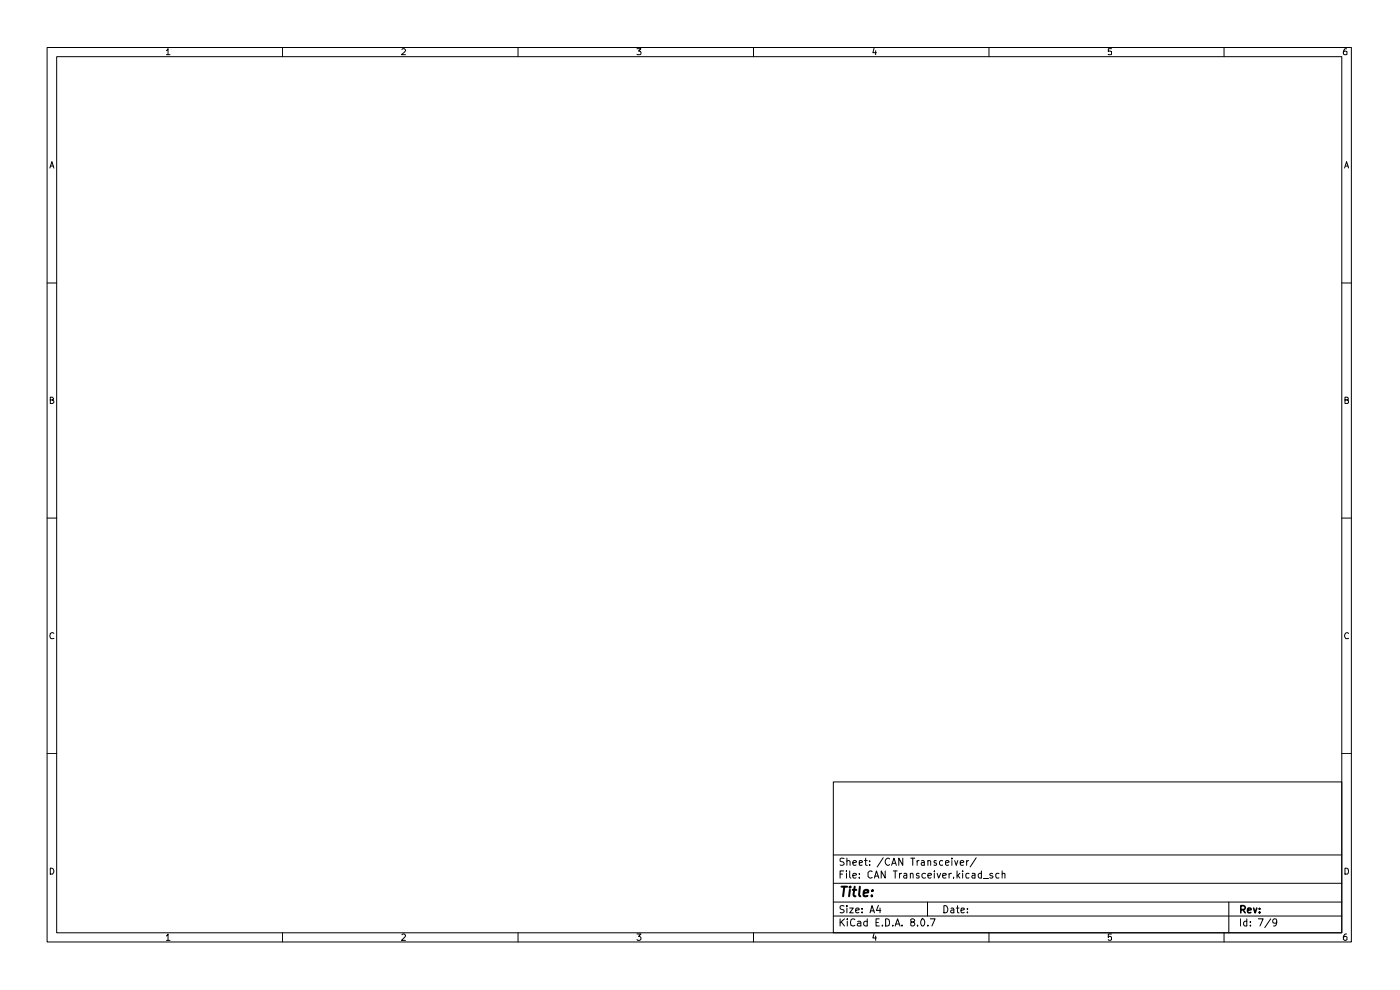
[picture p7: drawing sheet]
<svg xmlns="http://www.w3.org/2000/svg" width="297mm" height="210mm" viewBox="0 0 297 210" stroke-linecap="round" stroke-linejoin="round" font-family="sans-serif">
<g fill="none" stroke="#000" stroke-width=".21">
<path d="M10 10.1h276.7v189.7h-276.7zM12 12h272.6v185.9h-272.6zM35.3 10.8l.3-.5v1.3M35.3 11.6h.8M59.9 10.1v1.9M85.3 10.5l.1-.2h.4l.2 .5-.8 .8h.8M109.9 10.1v1.9M135.1 10.3h.9l-.5 .5 .4 .1 .1 .5-.2 .2-.7-.1M159.9 10.1v1.9M185.4 10.2l-.2 1h.7M185.8 10.8v.8M209.8 10.1v1.9"/>
<path d="M235.8 10.3h-.7v.6h.7v.6h-.7M259.7 10.1v1.9M285.7 10.3l-.5 .1-.1 .3-.1 .7 .2 .2 .5-.1v-.6l-.5-.1-.2 .3M10.6 35.6l.4-1.3 .4 1.3M10.7 35.2h.6M285.2 35.6l.5-1.3 .4 1.3M285.4 35.2h.6M10 60h2M284.6 60h2.1M10.7 84.8h.5l.1-.3-.2-.3h-.4v1.4h.5l.2-.3v-.2l-.3-.3M285.3 84.8h.6l.1-.4-.7-.2v1.4h.5l.2-.1 .1-.4-.4-.3M10 109.9h2"/>
<path d="M284.6 109.9h2.1M11.4 134.4l-.2-.2-.5 .2-.1 .4 .2 .7 .6-.1M286.1 134.4a.58 .58 0 0 0-.8 .1 .58 .58 0 0 0 .1 .8l.1 .2 .6-.1M10 159.9h2M284.6 159.9h2.1M176.8 165.9h107.8v32h-107.8zM10.7 184.1a.71 .71 0 0 1 .7 .5 .71 .71 0 0 1-.2 .8h-.5zM35.3 198.5l.3-.4v1.4M35.3 199.5h.8M59.9 197.9v1.9M85.3 198.3l.1-.2h.4l.2 .4-.8 1h.8M109.9 197.9v1.9"/>
<path d="M135.1 198.1h.9l-.5 .5h.2l.3 .3v.3l-.3 .3h-.4l-.2-.2M159.9 197.9v1.9M176.8 194.3h107.8M176.8 191.3h107.8M176.8 187.4h107.8M176.8 181.4h107.8M178.2 194.9v1.5M178.2 185.4h.5M178.5 195.6l.7 .8M179 184.7h-.8v1.6M179.1 192.2a.64 .64 0 0 0-.9 .1v.4l.7 .3 .2 .4a.6 .6 0 0 1-.9 .1M179.1 182.1a.64 .64 0 0 0-.9 .1v.4l.7 .3 .2 .4a.6 .6 0 0 1-.9 .2"/>
<path d="M179.2 194.9l-1 .8M179.6 184.7v.2M179.6 185.3v1M179.7 192.1v.2M179.7 182.7v-.1a.36 .36 0 0 1 .6 .2v.8M179.7 182v1.6M179.7 192.6v1M179.7 194.9v.2M179.7 195.4v1M180.3 192.6h.7l-.7 1h.7M180.3 184.7v1.3l.2 .3M180.9 185.8l.8-.2-.1-.3h-.4l-.3 .1 .1 .8h.6"/>
<path d="M180.9 183l.8-.1-.1-.3-.4-.1-.3 .3 .1 .7h.6M181.4 195.1a.59 .59 0 0 0-.8-.1 .59 .59 0 0 0-.2 .7l.1 .6 .4 .1 .5-.1M181.5 193.1l.8-.1-.1-.3-.4-.1-.3 .3v.6l.3 .1 .4-.1M181.9 195.5h.6l.1 .9M182.3 186.1v.2M182.3 185.3v.1M182.3 183l.7-.1-.2-.4-.5 .1v.9h.6M182.6 195.7l-.5 .1-.2 .3 .2 .3 .5-.1M182.9 193.5v.1M182.9 192.7v.2M183.4 182.5h.6M183.6 182v1.5l.4 .1"/>
<path d="M184 195.5h-.6l-.2 .7a.52 .52 0 0 0 .8 .1M184 194.9v1.5M184.5 183.4v.2M184.5 182.6v.2M184.6 193.6l.4-1.5 .5 1.5M184.7 193.2h.7M185 184.9l-.4-.2-.5 .4v.8l.5 .4 .4-.2M185.4 198l-.2 1h.7M185.5 186.3l.4-1.6 .5 1.6M185.6 185.8h.8M185.8 198.5v1M185.8 195.7h.6"/>
<path d="M186.4 192l-.5 1.1h1M186.5 194.9h-.7v1.5h.7M186.7 192.6v1M187.2 196.3v.1M187.4 181.9l-1.3 2M187.8 184.7v1.6l-.9-1.6v1.6M187.9 194.9h.3a.89 .89 0 0 1 .3 1.4l-.6 .1zM188.7 182.2l-.1-.1a.7 .7 0 0 0-.8 .7 .7 .7 0 0 0 .8 .7l.1-.1M189.1 183.6l.6-1.6 .5 1.6M189.3 183.1h.7M189.4 196.3v.1M189.5 184.7h.8"/>
<path d="M189.9 196.4l.5-1.5 .5 1.5M189.9 184.7v1.6M190 196h.8M190.8 185.3v1M191.3 185.3l-.5 .2M191.3 196.3v.1M191.5 182v1.6l-.8-1.6v1.6M191.8 185.3h.4l.2 .1v.9M192.4 185.6l-.5 .1-.2 .2 .2 .4 .5-.1M193.1 185.4l.2-.1 .4 .1v.9M193.1 185.3v1M193.2 182h.9"/>
<path d="M193.5 195.6l-.3-.2v-.3l.3-.2 .4 .1 .2 .3-.9 .4 .1 .6a.52 .52 0 0 0 .8-.1v-.4l-.4-.2M193.6 182v1.6M194.6 182.5v1.1M194.6 196.3v.1M195 185.3h-.4l-.2 .1 .2 .4h.4v.4h-.6M195 182.5l-.4 .3M195.5 195l.2-.1a.82 .82 0 0 1 .5 .8 .82 .82 0 0 1-.5 .7 1.1 1.1 0 0 1-.2-1.4zM195.5 182.6h.5l.1 1M196.1 182.9l-.5 .1-.2 .2 .2 .4 .5-.1M196.3 185.3a.52 .52 0 0 0-.7 .2l.1 .7h.6M196.8 191.3v3M196.8 196.3v.1"/>
<path d="M196.8 185.8l.8-.2-.1-.3h-.4l-.3 .1 .1 .8h.6M196.8 182.7l.2-.2 .4 .1v1M196.8 182.5v1.1M197.4 194.9h1l-.7 1.5M198.2 184.7v.2M198.2 185.3v1M198.6 182.6l-.3-.1-.2 .3 .2 .2 .3 .1v.4h-.5M198.8 185.3l.3 1 .5-1M200 185.8l.7-.2v-.3h-.5l-.2 .1 .1 .8h.6M200 182.6l-.4-.1-.3 .3v.5l.3 .3 .4-.1M200.2 192.1a.77 .77 0 0 1 .9 .8 .77 .77 0 0 1-.9 .7zM200.6 183l.7-.1v-.3l-.5-.1-.2 .3 .1 .7h.6"/>
<path d="M201.3 185.3v1M201.8 192.7h.5l.1 .9M201.8 185.3l-.5 .2M201.9 182v.2M201.9 182.5v1.1M202.3 186.1v.2M202.4 193h-.6l-.1 .3 .1 .3 .6-.1M202.5 182.5l.4 1.1 .3-1.1M202.9 192.6h.6M203 184.7v1.6M203.1 192.1v1.4l.4 .1M203.2 185.7l.4 .6"/>
<path d="M203.6 185.3l-.6 .5M203.7 183l.8-.1-.1-.3-.4-.1-.3 .3 .1 .7h.6M203.9 193.1l.7-.1v-.3l-.6-.1-.1 .3v.6l.1 .1 .6-.1M204.2 184.7v.2M204.2 185.3v1M205.1 182.5v1.1M205.2 193.5v.1M205.2 192.7v.2M205.5 182.5l-.4 .3M205.6 185.3h-.5l-.2 .2 .1 .7h.6M206.2 185.3h.6v1M206.8 185.6l-.5 .1-.1 .2 .1 .4 .5-.1"/>
<path d="M207.1 181.9l-1.3 2M208.2 185.3h-.4l-.3 .2 .1 .6 .2 .2 .4-.1M208.2 184.7v1.6M208.6 186.4h1.1M209.8 197.9v1.9M210.6 185.3h-.4l-.2 .1 .1 .3 .6 .2-.1 .3h-.6M211.9 185.3h-.4l-.3 .2 .1 .7h.6M212.6 185.4l.2-.1h.4v1M212.6 184.7v1.6M235.8 198.1h-.7v.7l.2-.2 .5 .2-.1 .6-.4 .1-.2-.2M259.7 197.9v1.9M260.7 191.3v6.6"/>
<path d="M263.1 194.9v1.5M264.5 195.5l-.4-.1-.3 .3v.5l.3 .2 .4-.1M264.5 194.9v1.5M265.3 196.3v.1M265.3 195.5v.2M267 194.9h1l-.7 1.5M269.6 194.9l-1.3 1.9M270.8 195.6l-.2 .2-.5-.1-.1-.1 .1-.5 .5-.2a1.02 1.02 0 0 1-.2 1.5h-.2M285.3 184.1l.7 .2 .1 .6-.3 .5h-.5zM285.7 198.1l-.5 .1-.1 .3-.1 .7 .2 .3 .5-.2v-.6l-.5-.1-.2 .3"/>
</g>
<path d="M263.2 193l.8-.1 .2-.3-.1-.3-.3-.2h-.6v1.5M263.7 193l.5 .6M264.7 193.1l.7-.1-.1-.3-.4-.1-.2 .3 .1 .6h.5M265.9 192.6l.4 1 .3-1M267.2 193.5v.1M267.2 192.7v.2" fill="none" stroke="#000" stroke-width=".34"/>
<path d="M178.5 188.1h1.2M179.1 188.1l-.2 2M180.3 188.8l-.2 1.3M180.4 188.1l-.2 .1h.3l-.1-.1-.1 .2M180.9 188.8h.8M181.3 188.1l-.2 1.7v.2l.4 .1M182.4 188.1l-.2 1.7 .3 .3M183.3 189.4l.9-.1v-.5a.67 .67 0 0 0-.9 .2v1h.7M185 189.9v.2M185.1 188.8l.1 .1h-.2l.1-.1-.1 .2" fill="none" stroke="#000" stroke-width=".42"/>
</svg>
